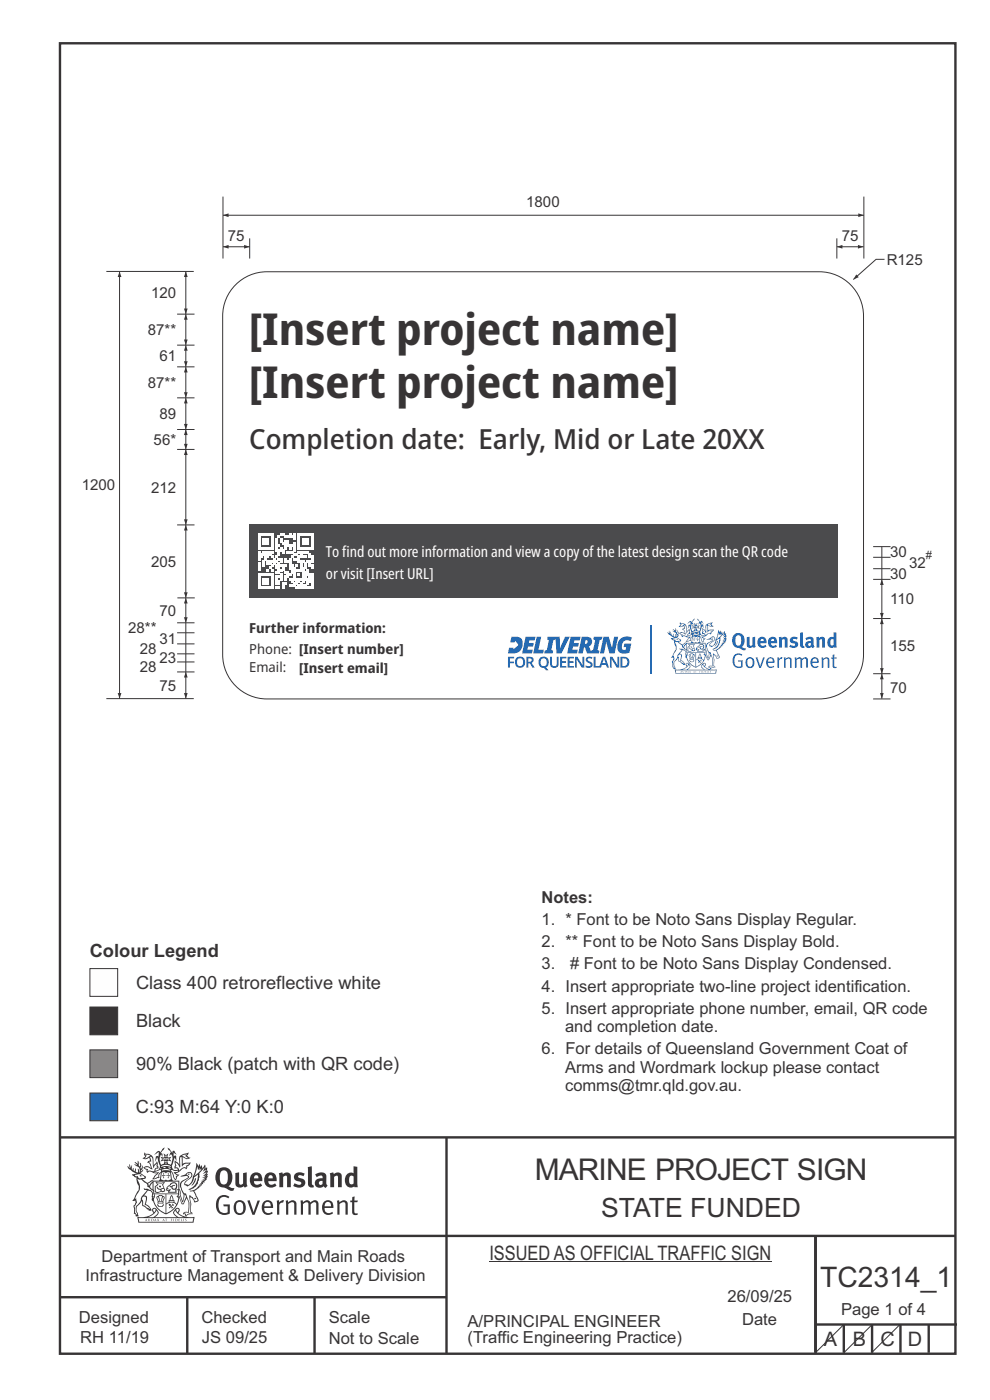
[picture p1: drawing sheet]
<svg xmlns="http://www.w3.org/2000/svg" width="210mm" height="297mm" viewBox="0 0 210 297" stroke-linecap="round" stroke-linejoin="round" font-family="sans-serif">
<defs><g id="words">
<g font-size="9.3" fill="#373435">
<text x="52.8" y="73.2">[Insert project name]</text>
<text x="52.8" y="84.4">[Insert project name]</text>
</g>
<text font-size="6.3" fill="#373435" x="113.5" y="250.3">MARINE PROJECT SIGN</text>
<text font-size="6" fill="#373435" x="174" y="273">TC2314_1</text>
<text font-size="5.9" fill="#373435" x="52.9" y="95.3">Completion date: Early, Mid or Late 20XX</text>
<text font-size="5.6" fill="#373435" x="127.5" y="258.1">STATE FUNDED</text>
<g font-size="4.2" fill="#373435">
<text x="103.8" y="267.2">ISSUED AS OFFICIAL TRAFFIC SIGN</text>
<text x="174.7" y="285.6">A</text>
<text x="180.9" y="285.6">B</text>
<text x="186.8" y="285.6">C</text>
<text x="192.6" y="285.6">D</text>
</g>
<g font-size="3.9" fill="#373435">
<text x="19" y="203">Colour Legend</text>
<text x="28.9" y="209.9">Class 400 retroreflective white</text>
<text x="28.9" y="217.9">Black</text>
<text x="28.9" y="227">90% Black (patch with QR code)</text>
<text x="28.8" y="236.2">C:93 M:64 Y:0 K:0</text>
</g>
<g font-size="3.5" fill="#373435">
<text x="114.9" y="191.6">Notes:</text>
<text x="114.9" y="196.3">1. * Font to be Noto Sans Display Regular.</text>
<text x="114.9" y="201">2. ** Font to be Noto Sans Display Bold.</text>
<text x="114.9" y="205.7">3.</text>
<text x="120.9" y="205.7"># Font to be Noto Sans Display Condensed.</text>
<text x="114.9" y="215.1">5. Insert appropriate phone number, email, QR code</text>
<text x="114.9" y="210.4">4. Insert appropriate two-line project identification.</text>
<text x="119.9" y="219">and completion date.</text>
<text x="114.9" y="223.7">6. For details of Queensland Government Coat of</text>
<text x="119.9" y="227.6">Arms and Wordmark lockup please contact</text>
<text x="119.9" y="231.5">comms@tmr.qld.gov.au.</text>
<text x="21.6" y="267.8">Department of Transport and Main Roads</text>
<text x="18.2" y="271.8">Infrastructure Management &amp; Delivery Division</text>
<text x="16.7" y="280.6">Designed</text>
<text x="42.7" y="280.6">Checked</text>
<text x="69.7" y="280.6">Scale</text>
<text x="99.2" y="281.5">A/PRINCIPAL ENGINEER</text>
<text x="154.3" y="276.2">26/09/25</text>
<text x="157.4" y="281.2">Date</text>
<text x="178.4" y="278.9">Page 1 of 4</text>
<text x="17" y="284.8">RH 11/19</text>
<text x="42.8" y="284.8">JS 09/25</text>
<text x="69.7" y="285.2">Not to Scale</text>
<text x="99.2" y="285">(Traffic Engineering Practice)</text>
</g>
<g font-size="3.2" fill="#373435">
<text x="111.6" y="44">1800</text>
<text x="48.3" y="51">75</text>
<text x="178.6" y="51">75</text>
<text x="188.1" y="56.1">R125</text>
<text x="32.1" y="63.2">120</text>
<text x="31.3" y="71.1">87**</text>
<text x="33.8" y="76.7">61</text>
<text x="31.3" y="82.3">87**</text>
<text x="33.8" y="88.9">89</text>
<text x="32.6" y="94.4">56*</text>
<text x="17.3" y="104">1200</text>
<text x="32.1" y="104.5">212</text>
<text x="188.8" y="118.2">30</text>
<text x="32.1" y="120.2">205</text>
<text x="188.8" y="122.9">30</text>
<text x="192.8" y="120.6">32</text>
<text x="33.8" y="130.6">70</text>
<text x="188.8" y="128.2">110</text>
<text x="27.2" y="134.3">28**</text>
<text x="33.8" y="136.6">31</text>
<text x="29.7" y="142.6">28</text>
<text x="29.7" y="138.8">28</text>
<text x="33.8" y="140.7">23</text>
<text x="188.8" y="138.2">155</text>
<text x="33.8" y="146.5">75</text>
<text x="188.8" y="146.9">70</text>
</g>
<g font-size="3.2" fill="#fefefe">
<text x="69.1" y="118.2">To find out more information and view a copy of the latest design scan the QR code</text>
<text x="69.1" y="122.9">or visit [Insert URL]</text>
</g>
<g font-size="2.9" fill="#373435">
<text x="52.9" y="134.3">Further information:</text>
<text x="52.9" y="138.7">Phone: [Insert number]</text>
<text x="52.9" y="142.6">Email:</text>
<text x="63.5" y="142.7">[Insert email]</text>
</g>
<text font-size="2.4" fill="#373435" x="196.4" y="118.6">#</text>
</g></defs>
<g fill="none" stroke="#373435" stroke-width=".51">
<path d="M12.7 9.2h190v278h-190zM12.7 241.3h190M94.7 241.4v45.8M12.7 275.2h82M12.7 262.2h190.1M39.7 275.2v12M66.7 275.2v12M173 262.1v24.9M173 281h30M179 281v6M185 281v6M191 281v6"/>
<path d="M197 281v6"/>
</g>
<g fill="#373435">
<path d="M47 248.4a2.55 2.55 0 0 0 0 2.7l.3 .2a.81 .81 0 0 0 1-1v-.5a1.04 1.04 0 0 0-1.1-1.5zM46.3 248.1a1.82 1.82 0 0 1 2.1-.2 1.82 1.82 0 0 1 .9 1.8 2.29 2.29 0 0 1-.8 2l.7 .3h.5l-.2 .6a2.87 2.87 0 0 1-2-.7 2.12 2.12 0 0 1-1.7-3.1z" fill-rule="evenodd"/>
<path d="M49.9 248.9l.8-.2v2a.46 .46 0 0 0 .3 .6 .46 .46 0 0 0 .6-.3v-2.1l.7-.2v2.4l.2 .5-.5 .3-.3-.3a1.02 1.02 0 0 1-1.2 .3 1.02 1.02 0 0 1-.6-1.1z" fill-rule="evenodd"/>
<path d="M54 249.5l-.1 .5h.9a.49 .49 0 0 0-.2-.6 .49 .49 0 0 0-.6 .1zM53.4 249.1a1.34 1.34 0 0 1 1.6-.2 1.34 1.34 0 0 1 .6 1.5v.2h-1.7a.77 .77 0 0 0 .5 .8 .77 .77 0 0 0 .9-.4l.3 .5a1.59 1.59 0 0 1-2 .2 1.59 1.59 0 0 1-.5-2.1z" fill-rule="evenodd"/>
<path d="M57 249.5l-.1 .5h1a.49 .49 0 0 0-.2-.6 .49 .49 0 0 0-.7 .1zM56.4 249.1a1.34 1.34 0 0 1 1.6-.2 1.34 1.34 0 0 1 .7 1.5v.2h-1.8a.77 .77 0 0 0 .5 .8 .77 .77 0 0 0 .9-.4l.4 .5a1.59 1.59 0 0 1-2.1 .2 1.59 1.59 0 0 1-.5-2.1z" fill-rule="evenodd"/>
<path d="M59.2 248.9l.7-.2 .1 .4a.95 .95 0 0 1 1-.3 .95 .95 0 0 1 .7 .8v2.3h-.8v-2.3a.46 .46 0 0 0-.8 .1v2.2h-.8z" fill-rule="evenodd"/>
<path d="M62.6 249.1a1.75 1.75 0 0 1 2-.1l-.2 .5-.6-.2a.43 .43 0 0 0-.6 .3l.4 .3a1.04 1.04 0 0 1 1.2 1.1 1.04 1.04 0 0 1-1.4 1l-1.2-.4 .3-.6 1 .4 .4-.4a.88 .88 0 0 0-1-.5l-.4-.2-.1-.4z" fill-rule="evenodd"/>
<path d="M65.3 247.6l.8-.2 .1 3.8 .3 .2 .1 .4a.88 .88 0 0 1-1 0 .88 .88 0 0 1-.3-1z" fill-rule="evenodd"/>
<path d="M67.8 250.6a.43 .43 0 0 0-.1 .7 .43 .43 0 0 0 .7-.1v-.7zM66.8 249.1a1.7 1.7 0 0 1 2.4 .1v1.9l.3 .4-.4 .5-.5-.4a1.03 1.03 0 0 1-1.7-.1 1.03 1.03 0 0 1 .8-1.5h.7v-.4a.8 .8 0 0 0-1.2 .1z" fill-rule="evenodd"/>
<path d="M70 248.9l.7-.2 .1 .4a.95 .95 0 0 1 1-.3 .95 .95 0 0 1 .7 .8v2.3h-.8v-2.3a.46 .46 0 0 0-.8 .1v2.2h-.8z" fill-rule="evenodd"/>
<path d="M74.3 249.5a1.48 1.48 0 0 0 0 1.7h.5l.2-.1v-1.5l-.3-.2zM75 247.4l.8 .1 .1 4.4h-.7l-.1-.2a1.26 1.26 0 0 1-1.4 0 1.26 1.26 0 0 1-.5-1.3 1.29 1.29 0 0 1 .4-1.4 1.29 1.29 0 0 1 1.4-.1z" fill-rule="evenodd"/>
<path d="M46.4 253.9a1.72 1.72 0 0 1 2.3 0l-.3 .3a1.24 1.24 0 0 0-1.4-.2 1.24 1.24 0 0 0-.6 1.4 1.49 1.49 0 0 0 1.2 1.9l.7-.1v-1.3h-.8l-.1-.4h1.3v1.9a1.93 1.93 0 0 1-2.2 0 1.93 1.93 0 0 1-.7-2.2l.2-.8z" fill-rule="evenodd"/>
<path d="M50.4 255.1a1.65 1.65 0 0 0 .2 2.2 .99 .99 0 0 0 1-1.4 .78 .78 0 0 0-.4-.8 .78 .78 0 0 0-.8 0zM50 254.9a1.33 1.33 0 0 1 1.6-.1 1.33 1.33 0 0 1 .5 1.4 1.31 1.31 0 0 1-1.3 1.6 1.31 1.31 0 0 1-1.2-1.6v-.6z" fill-rule="evenodd"/>
<path d="M52.5 254.7l.4-.1 .9 2.6 .8-2.5h.5l-1.1 3h-.5z" fill-rule="evenodd"/>
<path d="M56.3 255.2l-.2 .7h1.3a.7 .7 0 0 0-.3-.8 .7 .7 0 0 0-.8 .1zM55.9 255a1.22 1.22 0 0 1 1.5-.2 1.22 1.22 0 0 1 .5 1.5h-1.8a.93 .93 0 0 0 .5 1 .93 .93 0 0 0 1.1-.2l.2 .3a1.43 1.43 0 0 1-1.8 .1 1.43 1.43 0 0 1-.6-1.7z" fill-rule="evenodd"/>
<path d="M58.7 254.7l.4-.1 .1 .5 .4-.4 .6-.1-.2 .5a.66 .66 0 0 0-.8 .7v1.9h-.4z" fill-rule="evenodd"/>
<path d="M60.6 254.7l.4-.1 .1 .5a.94 .94 0 0 1 1-.5 .94 .94 0 0 1 .8 .8v2.3h-.5l-.1-2.5a.81 .81 0 0 0-1.2 .3v2.2h-.4z" fill-rule="evenodd"/>
<path d="M63.7 254.7l.5-.1 .1 .5 .4-.3a.78 .78 0 0 1 1.1 .3 .9 .9 0 0 1 1-.5 .9 .9 0 0 1 .8 .8v2.3h-.5l-.1-2.5a.67 .67 0 0 0-1.1 .3v2.2h-.5v-2.4l-.4-.3-.7 .4v2.3h-.5z" fill-rule="evenodd"/>
<path d="M69 255.2l-.1 .7h1.3a.7 .7 0 0 0-.3-.8 .7 .7 0 0 0-.9 .1zM68.7 255a1.22 1.22 0 0 1 1.5-.2 1.22 1.22 0 0 1 .5 1.5h-1.8a.93 .93 0 0 0 .4 1 .93 .93 0 0 0 1.2-.2l.1 .3a1.44 1.44 0 0 1-1.7 .1 1.44 1.44 0 0 1-.6-1.7z" fill-rule="evenodd"/>
<path d="M71.4 254.7l.5-.1 .1 .5a.94 .94 0 0 1 1-.5 .94 .94 0 0 1 .8 .8v2.3h-.5l-.1-2.5a.81 .81 0 0 0-1.2 .3v2.2h-.4z" fill-rule="evenodd"/>
<path d="M74.7 253.9l.5-.1v.9h.7l-.1 .3h-.6v2.2l.1 .2h.5l.1 .3a.75 .75 0 0 1-1.2-.6v-2.1h-.4v-.3h.4z" fill-rule="evenodd"/>
<path d="M30.8 244.9l1.1 .3-.9 .5h-.4l.6-.5zM31.8 245.4h.2a2.44 2.44 0 0 1 .4 1.9l.1 .5 .7-1-.1 .6 .3 .3a.57 .57 0 0 0-.6 .7l-1-.1-.5 .2 .2-.5-.8-.3 .7-.1 .9 .5 .1-.1-.6-1.3-.2-.2h.5zM30.7 244.4l-.1 .5 .2 .4-.6 .4a1.04 1.04 0 0 0 1.4-.1l.2 .6-.3 .1-.2 .4a.94 .94 0 0 1 .8 1.1l-.2-.1a1.16 1.16 0 0 0-1.5-.1l.3 .4 .4 .2 .1 .5 .2 .1 .1-.2a.94 .94 0 0 1 1.1 .2l.8 .1-1.2 1.2a1.13 1.13 0 0 0 1.2-.2l.4-.1-.1-.4 .5-.8a.83 .83 0 0 0-.6 1.1l-.3-.1-.7 .4 1.1-1.4-.5 .1-.5-.1 1.3-.5-.1-.1-.9 .4v-.3l.2-.2 .3 .1 .1-.3-.2-.4v-.6l-.1-.4-.7 1v-.7a1.42 1.42 0 0 0-1.6-1.8z" fill-rule="evenodd"/>
<path d="M38.5 245.2l.5-.2 .7-.1-.6 .3 .8 .5h-.3zM38.3 245.5l.2-.1 .1 2a1.69 1.69 0 0 1 1.6-.6l-.8 .5 .1 .5a1.1 1.1 0 0 0-1.5 .6l-.1-.5-.2-.2h-.5l.3-.4-.3-.7a1.42 1.42 0 0 1 .8 1.1l.2-.1zM37.1 246.2l.1 1-.2 .3 .1 .4h.5l.1 .2a.96 .96 0 0 1-1.1-.1l-.1 .1a1.06 1.06 0 0 0 1.3 .2v.1a.72 .72 0 0 1-1 .2l.3 .5 .6 .2-.4 .2-.1 .6-.2-.3-.4-1.1-.4-.4 .4 .9a1.54 1.54 0 0 0 .7 1.2l.2-.3a.58 .58 0 0 1 .4-.8l.2-.1h-.3l-.5-.3 .9-.5a.93 .93 0 0 1 1.2-.5v.2l.2-.2 .1-.5a.99 .99 0 0 0 .7-.8l-1.3 .1-.3 .2-.1-1.4 .9 .4 .9-.3h-.4l-.5-.4 .4-.7-.6 .2a1.46 1.46 0 0 0-1.4 2.1v.4l-.2-.4z" fill-rule="evenodd"/>
<path d="M35.6 248.9l.2 .1-.1 .3 .4 .1h-.4v.6l-.1-.6h-.3l.3-.1z" fill-rule="evenodd"/>
<path d="M34.6 248.9l.2 .1v.3l.3 .1h-.3l-.1 .6v-.6h-.4l.4-.1z" fill-rule="evenodd"/>
<path d="M34.3 248.8a.57 .57 0 0 1 .9 .2 .57 .57 0 0 1 .9-.2l.2 1.4h-.2a.57 .57 0 0 1-.9 0 .69 .69 0 0 1-1.1 0zM34.2 248.1l-.3 2.1-.2 .4h3l-.2-.4-.3-2.1h-.2v.2l-.8-.1-.8 .1v-.2z" fill-rule="evenodd"/>
<path d="M34.2 252.4a.3 .3 0 0 0 .6 0 .3 .3 0 0 0-.6 0zM33.3 250.9l.3 .3-.3 .4a.79 .79 0 0 0 0 1.3l.8-.2-.1-.3a.55 .55 0 0 1-.7-.6l.1-.1 .2 .3 .3 .2 .8-.2-.4-.7 .4-.4-.7 .2zM33 250.7l1.1 .2 .9-.2-.4 .6 .4 1.2a.56 .56 0 0 1-.8 .3l-.2 .1a.73 .73 0 0 1-.9 .1 .73 .73 0 0 1-.3-1v-.4l.6-.4z" fill-rule="evenodd"/>
<path d="M35.6 251.8l.7-.4a.58 .58 0 0 1 1-.1 .58 .58 0 0 1-.4 .9l-.3-.3a.43 .43 0 0 1 .6-.4 .57 .57 0 0 0-.8 .2l-.2-.1-.3 .1 .4 .2a.55 .55 0 0 0 .9 .4v.5h-1.3l.3-.4-.1-.1-.6 .1 .2-.3-.2-.1zM35.4 251.8l-.1 .2a.39 .39 0 0 0 .2 .6h.3l-.2 .4h1.9l-.1-.8a.86 .86 0 0 0-.1-1.3 .86 .86 0 0 0-1.3 .4z" fill-rule="evenodd"/>
<path d="M36 254.8h.8v.2h-.8zM36.4 253.8l.2 .8h-.4zM36.4 253.5l-.3 .5-.1 .6h-.2v.4l-.7 .4 .2 .1a1.48 1.48 0 0 1 2.1 .2l.2-.1-.6-.5v-.5h-.2l-.1-.6z" fill-rule="evenodd"/>
<path d="M35.8 255.4l.4 .1 .1 .3 .3-.2-.2-.2a.38 .38 0 0 1 .5 .5l-.2-.2-.3 .2 .3 .2-.3 .3-.1-.4-.4 .4-.1-.2 .4-.3-.1-.1-.2 .1z" fill-rule="evenodd"/>
<path d="M34.5 254h.2v.2l-.2 .6h-.2zM33.6 255.3h.9v.2a.55 .55 0 0 1-.8 .4v-.2l-.2-.1zM33.4 254h.2l.2 .8h-.2zM33.6 255l.8-.1 .1 .2h-.8zM33.8 253.7h.5l-.2 1.1h-.1zM33.3 253.8l-.1 .3 .3 1.1a.48 .48 0 0 0-.1 .6 .48 .48 0 0 0 .5 .2h.5a.49 .49 0 0 0 .2-.8l.3-1.1-.1-.3a1.42 1.42 0 0 0-1.5 0z" fill-rule="evenodd"/>
<path d="M33.7 251.5l.4 .1 .1 .3h-.3z" fill-rule="evenodd"/>
<path d="M41.3 250.1l.3-.2-.2 .8-.6 .8h-.2l.5-.7z" fill-rule="evenodd"/>
<path d="M39.7 249l.3-.2 .5 .2a.88 .88 0 0 1-.6 1.1 1.22 1.22 0 0 0-.8 1.3l.5 .2a.72 .72 0 0 0 .9-.4l.5-.8 .2-.6 .8-.6v.2a2.85 2.85 0 0 1-2 2.9l.1 .1a2.13 2.13 0 0 0 1.9-1.5v-.3a2.01 2.01 0 0 0 .3-1.7l1.1-1.3-.4 1 .7-.5-.7 1 .8-.4-.8 .8 .7-.2-.9 .6 .8-.1-.8 .4h.7l-.8 .3 .3 .2h-.4l.2 .3h-.4l.2 .3h-.4l.1 .2h-.1a2.16 2.16 0 0 1-2 1.1l.1 .2 .4-.1a.76 .76 0 0 1 .7 .8l.5 1.2-.6 .2a1.45 1.45 0 0 0-1.1-1.3l.2 1.8-.1 1.8 .4 .3a1.07 1.07 0 0 0-1.2 .4v-.3l-.5-.2a.87 .87 0 0 1 1.1-.1v-.7a4.4 4.4 0 0 0-.6-3.1l-.1-.3h-.2a2.16 2.16 0 0 1-.7-2.2l.3-.4 1.2-.7a.55 .55 0 0 0-.4-.8zM37.8 252.4a.76 .76 0 0 1 .3 1.1l.6 1.6 .4-1.7 .2 .1a.61 .61 0 0 1-.1 .9l-.3 .8-.2 .1-.7-1.6-.3 .1a1.18 1.18 0 0 0 .1-1.4zM41.8 247.5l.2 .7 .3-.5v.6l.4-.5a1.9 1.9 0 0 1-1.2 1.4l-.3 .3zM38.2 249.6l1.4-.2 .2 .2v.3l-.5 .2a1.26 1.26 0 0 0-.9 1.9l.2 .7a1.84 1.84 0 0 1 .1 2.1l-.4-1.4a.96 .96 0 0 0-.4-1.2l-.4 .2a.78 .78 0 0 1 0 1.3l.1 .3h.4l.4 1.1a.38 .38 0 0 0 .2 .4 .38 .38 0 0 0 .4-.1l.6-1.2a2.94 2.94 0 0 1 .4 2.5l-.1 .4h-.8l-.3 .4v.2l.4-.1 .1 .4 .2 .1a1.02 1.02 0 0 1 1.3-.5v-.4l-.3-.1 .1-1.8-.3-1.3h.1a1.14 1.14 0 0 1 .8 1 .63 .63 0 0 0 .8-.2 .63 .63 0 0 0-.2-.9l-.6-1.2 .9-.6 .2-.4h.3l-.1-.2h.4l-.1-.3h.3l-.1-.3 .5-.1-.2-.2 .6-.4v-.2h-.2l.4-.5h-.3l.3-.5-.4 .1 .4-.5v-.3l-.3 .2 .2-.7-.1-.2-.4 .3v-.8l-.6 .8-.2-.8-.2 .5-.3-.7-.1 .6-.5-.8-.1 1.4-.6 1.8a1.81 1.81 0 0 1-1 1.5l-.6-.2a1.75 1.75 0 0 1 1.1-1.2 .75 .75 0 0 0 .1-1.3 .75 .75 0 0 0-1.2 .4z" fill-rule="evenodd"/>
<path d="M41.2 254.1h.3l.2 .2-.4 .1z" fill-rule="evenodd"/>
<path d="M29.4 258.4h11.6l-.1 .8h-11.4zM31.3 258.2l.5-.1a2.48 2.48 0 0 0 1.4-1.3l.3 .5-.5 .6-.5 .3zM32.5 256.6l.3-.2 .2 .1-.3 .7zM37.2 256.8a2.65 2.65 0 0 0 1.8 1.4h-1.1l-.5-.3-.5-.6zM37.4 256.5l.2-.1 .3 .2-.3 .6zM29.2 258.2l.1 1.2h11.8l.2-1.1-.2-.1a4.1 4.1 0 0 1-3.3-.9l.3-.4-.1-.6a1.06 1.06 0 0 0-1.3 1l.2 .4 .6 .5h-4.7l.3-.1a.84 .84 0 0 0 .6-.8 .84 .84 0 0 0-.5-.8l-.3-.2h-.5l-.1 .6 .3 .4a4.2 4.2 0 0 1-3.4 .9z" fill-rule="evenodd"/>
<path d="M31 258.7l.1 .2h-.2zM31 258.5l-.3 .6 .4-.2 .2 .2z" fill-rule="evenodd"/>
<path d="M31.3 258.6h.3v.4a.25 .25 0 0 0 .2-.1 .25 .25 0 0 0-.1-.3h.1a.29 .29 0 0 1 0 .4 .29 .29 0 0 1-.4 0 .29 .29 0 0 1 0-.4z" fill-rule="evenodd"/>
<path d="M32.2 258.6a.22 .22 0 0 1 .3 .2 .22 .22 0 0 1-.3 .2zM32 258.6l.1 .4a.33 .33 0 0 0 .4 0 .33 .33 0 0 0 0-.4 .33 .33 0 0 0-.5 0z" fill-rule="evenodd"/>
<path d="M32.9 258.7l.1 .2h-.2zM32.9 258.5l-.2 .6 .3-.2 .2 .2z" fill-rule="evenodd"/>
<path d="M33.3 258.6h.2l.1 .1 .2-.1-.2 .2 .2 .3-.3-.3-.1 .3h-.1l.2-.3z" fill-rule="evenodd"/>
<path d="M34.7 258.7l.1 .2h-.2zM34.7 258.5l-.3 .6 .4-.2 .2 .2z" fill-rule="evenodd"/>
<path d="M35 258.5h.5l-.2 .1v.5h-.2l.1-.5z" fill-rule="evenodd"/>
<path d="M36.2 258.6l.3-.1-.1 .1v.2h.1h-.1v.3h-.2z" fill-rule="evenodd"/>
<path d="M36.7 258.6h.2v.5h-.2z" fill-rule="evenodd"/>
<path d="M37.3 258.6a.22 .22 0 0 1 .3 .2 .22 .22 0 0 1-.3 .2zM37.1 258.6v.4a.33 .33 0 0 0 .5 0 .33 .33 0 0 0 0-.4 .33 .33 0 0 0-.5 0z" fill-rule="evenodd"/>
<path d="M37.8 258.6l.4-.1-.2 .1v.2h.1h-.1v.2l.2 .1h-.4z" fill-rule="evenodd"/>
<path d="M38.4 258.6h.2l-.1 .4 .2 .1h-.3z" fill-rule="evenodd"/>
<path d="M38.9 258.6h.2v.5h-.2z" fill-rule="evenodd"/>
<path d="M39.3 258.6h.2h-.1l.2 .3-.2 .2-.1-.1v-.1l.2 .1z" fill-rule="evenodd"/>
<path d="M34.2 247.4a1.51 1.51 0 0 1 2 .2 2.67 2.67 0 0 0-2.1 0zM35.7 247.6l.4 .1 .1 .3-.4-.1zM34.6 247.6h.5l.1 .2h-.4zM34 247.8l.3 .2h-.3zM34.9 246.9l.3-.2 .3 .2zM34.9 245.6l.2 .1v.3h-.2zM35 245.1l.2 .2 .2-.2-.1 .3h-.2zM35.1 246.3h.2l.1 .4-.2-.2-.2 .2zM35.3 245.7l.2-.1v.4h-.2zM34.4 245.7h.3l.1 .3-.4 .1 .2-.2zM35.7 245.7h.3l-.2 .2 .2 .2-.4-.1zM32.7 244.9l1-.5-.1 1-.2-.2-.3 .2-.3 1.1 .5-1 .3 .9a1.84 1.84 0 0 1 .2 1.7l.4 .1a2.48 2.48 0 0 1 2.2 0l.2-.2-.2-.7 .7-1.8 .4 .7-.2-1-.2-.1-.2 .3v-.9l.6 .4-.6-.8-.3 .1-.1 .4-.5-.9-.5-.3 .2 .5 .6 .5-.5 .8 .4-.4a2.06 2.06 0 0 1 0 2.3l-.5-.2-.2-.6 .1-.1 .8 .2-.4-.5 .4-.5-.7 .2-.2-.2 .2-.7-.5 .4-.5-.4 .2 .7-.2 .2-.7-.2 .4 .5-.4 .5 .8-.2 .1 .1-.2 .6-.5 .2a2.02 2.02 0 0 1 0-2.2l.3 .5-.1-.7-.3-.1 .8-1.2-.4 .3-.5 .8-.2-.3a.8 .8 0 0 0-.8 .5z" fill-rule="evenodd"/>
<path d="M29.2 250.1l.3 .1a.61 .61 0 0 1 .8 .4l.3 .2a.8 .8 0 0 1 .6 1l.4 .1 .5 .5a1 1 0 0 1 .5 1.1l-.1 .7v-.5h-.1a.96 .96 0 0 0-.8-1.3l-.2-.2h-.7l-.1-.1-.1 .1 .1 .3h.6l-1.2 1.3-.2 1-.4 .6a1.33 1.33 0 0 0-.5 1.8l.2 .5a1.26 1.26 0 0 1-.5-1.5l-.1-.3a1.56 1.56 0 0 0 .4-1.7l-.3 .2 .2-.5a3.2 3.2 0 0 0 .7-3zM30.4 253.9h.4a2.06 2.06 0 0 1-.1 1.6l.7 .5 .4 .4-.6-.1-.8-.6-.1-.9a.51 .51 0 0 1 .1-.9zM28.6 249.3a1.52 1.52 0 0 1 2.1 .5l-1.1 .2-.2-.1-.1-.4h-.5zM27.5 247v.8l-.3-.4h-.1a3.1 3.1 0 0 0 1.9 1.6l-1 .1 .5 .6 .5 .1 .1 1.1a1.84 1.84 0 0 1-.3 2.5l-.4 .9-.3 .4 .2 .1 .4-.1 .1 .4-.2 .5-.3 .2 .1 1.7h.2l.3 .5 .1 .1 .4-.1-.1-.5a1.3 1.3 0 0 1-.1-1.7l.9-1 .1 1.1 .6 .2 .5 .5 .1-.1 .2 .3h.5a1.85 1.85 0 0 0-1.2-1.4l.1-.3a1.39 1.39 0 0 0 0-1.4l-.5-.1 .5-.5a.66 .66 0 0 1 .9-.4 .66 .66 0 0 1 .3 .9l-.1 .4 .2-.1v.2l-.1 .3 .2 .5 .1-.3a2.24 2.24 0 0 0 .1-2.2 .73 .73 0 0 1-.7-.7 .73 .73 0 0 1 .6-.7v-.2a.94 .94 0 0 0-.9 .8 .48 .48 0 0 1-.1-.6 .48 .48 0 0 1 .5-.2l.5-.3a.51 .51 0 0 0-.8 .2l-.5 .2-1-.8h.6l.2-.5-1.2-.7 .5-.5v-.3l-.5 .4 .1-.2a.69 .69 0 0 0 .2-1v.4l-.2 .3v-1.1l-.3-.2 .1 .6-.1 .2-.4-1.3v.7l-.6-.4 .5 .7-.6-.2 .3 .3a1 1 0 0 1 .7 1.4l-.2-.8v.9l-.5-.2v-.8l-.2 .7-.2-.1-.1-.6-.2 .4-.2-.2 .1-.7-.2 .5z" fill-rule="evenodd"/>
<path d="M29.6 249.4l.2-.1 .3 .2z" fill-rule="evenodd"/>
<path d="M32.4 250.5h5.6v2l-.2-.1v-1.7h-5.2v2.5h5.2v-.8l.1 .2-.1 1.1v-.3h-2.5v4a4.1 4.1 0 0 0 2.6-3.6l.1-.1a4 4 0 0 1-2.8 3.9 4.2 4.2 0 0 1-2.8-4.7l.1 1.2 .1-.1a3.8 3.8 0 0 0 2.5 3.4v-4h-2.5l-.2-.9z" fill-rule="evenodd"/>
<circle cx="40" cy="249.1" r=".17"/>
</g>
<path d="M19.1 213.6h5.9v5.9h-5.9z" fill-rule="evenodd" fill="#373435" stroke="#373435" stroke-width=".21"/>
<path d="M19.1 205.5h5.9v5.9h-5.9z" fill-rule="evenodd" fill="#fefefe" stroke="#373435" stroke-width=".21"/>
<path d="M19.1 222.7h5.9v5.9h-5.9z" fill="#848688" stroke="#373435" stroke-width=".21"/>
<path d="M179 281l-6 6M185 281l-6 6" fill="none" stroke="#373435" stroke-width=".21"/>
<path d="M19.1 231.9h5.9v5.9h-5.9z" fill="#256ab2" stroke="#373435" stroke-width=".21"/>
<path d="M50.4 60a9.3 9.3 0 0 1 6.2-2.3h117.2a9.4 9.4 0 0 1 9.4 9.3v71.9a9.4 9.4 0 0 1-9.4 9.4h-117.2a9.4 9.4 0 0 1-9.4-9.4v-71.9a9.4 9.4 0 0 1 3.2-7zM190.9 281l-6 6" fill="none" stroke="#373435" stroke-width=".21"/>
<path d="M52.8 111.3h124.8v15.5h-124.8z" fill="#4b4b4d"/>
<g fill="#fefefe">
<path d="M54.7 113.2h.5v2.8h-.5z"/>
<path d="M54.7 116h.5v.5h-.5z"/>
<path d="M54.7 117h.5v1.4h-.5z"/>
<path d="M54.7 118.4h.5v.4h-.5z"/>
<path d="M54.7 119.3h.5v1.9h-.5z"/>
<path d="M54.7 121.7h.5v.9h-.5z"/>
<path d="M54.7 122.6h.5v1.4h-.5z"/>
<path d="M54.7 124h.5v1h-.5z"/>
<path d="M55.2 113.2h.5v.5h-.5z"/>
<path d="M55.2 116h.5v.5h-.5z"/>
<path d="M55.2 117.4h.5v1h-.5z"/>
<path d="M55.2 121.7h.5v.4h-.5z"/>
<path d="M55.2 124.5h.5v.5h-.5z"/>
<path d="M55.7 113.2h.4v.5h-.4z"/>
<path d="M55.7 114.2h.4v1.4h-.4z"/>
<path d="M55.7 116h.4v.5h-.4z"/>
<path d="M55.7 117h.4v.9h-.4z"/>
<path d="M55.7 118.8h.4v1.5h-.4z"/>
<path d="M55.7 121.7h.4v.4h-.4z"/>
<path d="M55.7 122.6h.4v1.4h-.4z"/>
<path d="M55.7 124.5h.4v.5h-.4z"/>
<path d="M56.1 113.2h.5v.5h-.5z"/>
<path d="M56.1 114.2h.5v1.4h-.5z"/>
<path d="M56.1 116h.5v.5h-.5z"/>
<path d="M56.1 117h.5v1.4h-.5z"/>
<path d="M56.1 118.4h.5v.4h-.5z"/>
<path d="M56.1 121.7h.5v.4h-.5z"/>
<path d="M56.1 122.6h.5v1.4h-.5z"/>
<path d="M56.1 124.5h.5v.5h-.5z"/>
<path d="M56.6 113.2h.5v.5h-.5z"/>
<path d="M56.6 114.2h.5v1.4h-.5z"/>
<path d="M56.6 116h.5v.5h-.5z"/>
<path d="M56.6 117h.5v1.4h-.5z"/>
<path d="M56.6 118.8h.5v1h-.5z"/>
<path d="M56.6 120.7h.5v.5h-.5z"/>
<path d="M56.6 121.7h.5v.4h-.5z"/>
<path d="M56.6 122.6h.5v1.4h-.5z"/>
<path d="M56.6 124.5h.5v.5h-.5z"/>
<path d="M57.1 113.2h.4v.5h-.4z"/>
<path d="M57.1 116h.4v.5h-.4z"/>
<path d="M57.1 117h.4v.9h-.4z"/>
<path d="M57.1 118.8h.4v1h-.4z"/>
<path d="M57.1 120.3h.4v.4h-.4z"/>
<path d="M57.1 121.7h.4v.4h-.4z"/>
<path d="M57.1 124.5h.4v.5h-.4z"/>
<path d="M57.5 113.2h.5v2.8h-.5z"/>
<path d="M57.5 116h.5v.5h-.5z"/>
<path d="M57.5 117h.5v.4h-.5z"/>
<path d="M57.5 117.9h.5v.5h-.5z"/>
<path d="M57.5 118.8h.5v.5h-.5z"/>
<path d="M57.5 119.8h.5v.5h-.5z"/>
<path d="M57.5 120.7h.5v.5h-.5z"/>
<path d="M57.5 121.7h.5v.9h-.5z"/>
<path d="M57.5 122.6h.5v1.4h-.5z"/>
<path d="M57.5 124h.5v1h-.5z"/>
<path d="M58 118.4h.5v1.4h-.5z"/>
<path d="M58.5 114.2h.4v1.8h-.4z"/>
<path d="M58.5 116h.4v1h-.4z"/>
<path d="M58.5 117.9h.4v.5h-.4z"/>
<path d="M58.5 118.8h.4v.5h-.4z"/>
<path d="M58.5 119.8h.4v.9h-.4z"/>
<path d="M58.5 121.2h.4v.5h-.4z"/>
<path d="M58.5 122.1h.4v.5h-.4z"/>
<path d="M58.5 122.6h.4v1.4h-.4z"/>
<path d="M58.5 124.5h.4v.5h-.4z"/>
<path d="M58.9 113.7h.5v.5h-.5z"/>
<path d="M58.9 115.6h.5v.4h-.5z"/>
<path d="M58.9 116.5h.5v1.4h-.5z"/>
<path d="M58.9 118.4h.5v.4h-.5z"/>
<path d="M58.9 119.3h.5v1.9h-.5z"/>
<path d="M58.9 121.2h.5v.5h-.5z"/>
<path d="M58.9 122.1h.5v.5h-.5z"/>
<path d="M58.9 123.1h.5v.9h-.5z"/>
<path d="M58.9 124.5h.5v.5h-.5z"/>
<path d="M59.4 113.2h.5v.5h-.5z"/>
<path d="M59.4 114.2h.5v.9h-.5z"/>
<path d="M59.4 116h.5v1h-.5z"/>
<path d="M59.4 118.4h.5v.9h-.5z"/>
<path d="M59.4 119.8h.5v.5h-.5z"/>
<path d="M59.4 120.7h.5v.5h-.5z"/>
<path d="M59.4 121.7h.5v.9h-.5z"/>
<path d="M59.4 122.6h.5v.5h-.5z"/>
<path d="M59.9 113.2h.4v.5h-.4z"/>
<path d="M59.9 115.1h.4v.5h-.4z"/>
<path d="M59.9 116.5h.4v.9h-.4z"/>
<path d="M59.9 119.8h.4v1.4h-.4z"/>
<path d="M59.9 123.5h.4v.5h-.4z"/>
<path d="M59.9 124h.4v1h-.4z"/>
<path d="M60.3 113.7h.5v.5h-.5z"/>
<path d="M60.3 114.6h.5v1.4h-.5z"/>
<path d="M60.3 116h.5v.5h-.5z"/>
<path d="M60.3 118.4h.5v.9h-.5z"/>
<path d="M60.3 119.8h.5v.5h-.5z"/>
<path d="M60.3 121.2h.5v.5h-.5z"/>
<path d="M60.3 122.1h.5v.5h-.5z"/>
<path d="M60.3 122.6h.5v.5h-.5z"/>
<path d="M60.3 123.5h.5v.5h-.5z"/>
<path d="M60.8 113.7h.5v.5h-.5z"/>
<path d="M60.8 114.6h.5v1.4h-.5z"/>
<path d="M60.8 117h.5v.4h-.5z"/>
<path d="M60.8 118.8h.5v.5h-.5z"/>
<path d="M60.8 121.2h.5v1.4h-.5z"/>
<path d="M61.3 113.2h.5v1h-.5z"/>
<path d="M61.3 115.6h.5v.4h-.5z"/>
<path d="M61.3 116h.5v.5h-.5z"/>
<path d="M61.3 117h.5v.4h-.5z"/>
<path d="M61.3 118.4h.5v2.3h-.5z"/>
<path d="M61.3 121.7h.5v.4h-.5z"/>
<path d="M61.3 122.6h.5v.5h-.5z"/>
<path d="M61.3 124h.5v.5h-.5z"/>
<path d="M61.8 113.7h.4v.5h-.4z"/>
<path d="M61.8 115.6h.4v.4h-.4z"/>
<path d="M61.8 117h.4v.4h-.4z"/>
<path d="M61.8 117.9h.4v.5h-.4z"/>
<path d="M61.8 119.8h.4v1.4h-.4z"/>
<path d="M61.8 121.2h.4v.5h-.4z"/>
<path d="M61.8 122.6h.4v.9h-.4z"/>
<path d="M61.8 124h.4v.5h-.4z"/>
<path d="M62.2 113.2h.5v1.4h-.5z"/>
<path d="M62.2 115.1h.5v.9h-.5z"/>
<path d="M62.2 116h.5v1h-.5z"/>
<path d="M62.2 117.4h.5v.5h-.5z"/>
<path d="M62.2 118.4h.5v.4h-.5z"/>
<path d="M62.2 120.3h.5v.9h-.5z"/>
<path d="M62.2 121.2h.5v1.4h-.5z"/>
<path d="M62.2 122.6h.5v.5h-.5z"/>
<path d="M62.2 123.5h.5v.5h-.5z"/>
<path d="M62.2 124h.5v.5h-.5z"/>
<path d="M62.7 117.4h.5v.5h-.5z"/>
<path d="M62.7 118.4h.5v.4h-.5z"/>
<path d="M62.7 119.8h.5v.5h-.5z"/>
<path d="M62.7 120.7h.5v.5h-.5z"/>
<path d="M62.7 122.6h.5v1.4h-.5z"/>
<path d="M62.7 124.5h.5v.5h-.5z"/>
<path d="M63.2 113.2h.4v2.8h-.4z"/>
<path d="M63.2 116h.4v.5h-.4z"/>
<path d="M63.2 117h.4v.4h-.4z"/>
<path d="M63.2 117.9h.4v.5h-.4z"/>
<path d="M63.2 118.4h.4v.9h-.4z"/>
<path d="M63.2 120.7h.4v.5h-.4z"/>
<path d="M63.2 121.7h.4v.4h-.4z"/>
<path d="M63.2 122.6h.4v.9h-.4z"/>
<path d="M63.2 124h.4v1h-.4z"/>
<path d="M63.6 113.2h.5v.5h-.5z"/>
<path d="M63.6 116h.5v.5h-.5z"/>
<path d="M63.6 117h.5v1.4h-.5z"/>
<path d="M63.6 118.8h.5v2.4h-.5z"/>
<path d="M63.6 122.6h.5v.5h-.5z"/>
<path d="M63.6 123.5h.5v.5h-.5z"/>
<path d="M63.6 124h.5v1h-.5z"/>
<path d="M64.1 113.2h.5v.5h-.5z"/>
<path d="M64.1 114.2h.5v1.4h-.5z"/>
<path d="M64.1 116h.5v.5h-.5z"/>
<path d="M64.1 117h.5v.4h-.5z"/>
<path d="M64.1 117.9h.5v.5h-.5z"/>
<path d="M64.1 118.8h.5v.5h-.5z"/>
<path d="M64.1 120.3h.5v.9h-.5z"/>
<path d="M64.1 121.2h.5v1.4h-.5z"/>
<path d="M64.1 122.6h.5v.9h-.5z"/>
<path d="M64.1 124h.5v1h-.5z"/>
<path d="M64.6 113.2h.4v.5h-.4z"/>
<path d="M64.6 114.2h.4v1.4h-.4z"/>
<path d="M64.6 116h.4v.5h-.4z"/>
<path d="M64.6 117h.4v.4h-.4z"/>
<path d="M64.6 117.9h.4v.5h-.4z"/>
<path d="M64.6 119.3h.4v1.4h-.4z"/>
<path d="M64.6 121.2h.4v1.4h-.4z"/>
<path d="M64.6 122.6h.4v.5h-.4z"/>
<path d="M64.6 124h.4v1h-.4z"/>
<path d="M65 113.2h.5v.5h-.5z"/>
<path d="M65 114.2h.5v1.4h-.5z"/>
<path d="M65 116h.5v.5h-.5z"/>
<path d="M65 117h.5v.4h-.5z"/>
<path d="M65 118.8h.5v.5h-.5z"/>
<path d="M65 120.7h.5v.5h-.5z"/>
<path d="M65 121.2h.5v.9h-.5z"/>
<path d="M65 122.6h.5v1.4h-.5z"/>
<path d="M65 124.5h.5v.5h-.5z"/>
<path d="M65.5 113.2h.5v.5h-.5z"/>
<path d="M65.5 116h.5v.5h-.5z"/>
<path d="M65.5 117.4h.5v1h-.5z"/>
<path d="M65.5 118.8h.5v1.5h-.5z"/>
<path d="M65.5 121.7h.5v.9h-.5z"/>
<path d="M65.5 122.6h.5v.9h-.5z"/>
<path d="M65.5 124.5h.5v.5h-.5z"/>
<path d="M66 113.2h.5v2.8h-.5z"/>
<path d="M66 116h.5v.5h-.5z"/>
<path d="M66 117.9h.5v.5h-.5z"/>
<path d="M66 118.4h.5v.9h-.5z"/>
<path d="M66 119.8h.5v.9h-.5z"/>
<path d="M66 121.7h.5v.9h-.5z"/>
<path d="M66 122.6h.5v1.4h-.5z"/>
<path d="M66 124h.5v1h-.5z"/>
</g>
<g fill="#256ab2">
<path d="M158.4 135.2l.6-.1v1.7l.2 .2 .4-.2v-1.6l.6-.1v1.7l.1 .4-.4 .3-.2-.3a.76 .76 0 0 1-.9 .2 .76 .76 0 0 1-.4-.8z"/>
<path d="M165.2 135.2l.5-.1 .1 .3a.7 .7 0 0 1 .8-.3 .7 .7 0 0 1 .5 .6v1.7h-.6v-1.7l-.2-.1-.4 .2v1.6h-.6z"/>
<path d="M167.8 135.3l.6-.2 .8 .2-.2 .4-.7-.2-.1 .4a.88 .88 0 0 1 1 1.1 1.33 1.33 0 0 1-1.8 .2l.2-.4 .9 .2 .2-.2-.2-.3a.78 .78 0 0 1-.8-.3 .78 .78 0 0 1 .1-.9z"/>
<path d="M169.7 134.3l.6-.2v2.8l.3 .1 .1 .4a.64 .64 0 0 1-.8-.1 .64 .64 0 0 1-.2-.7z"/>
<path d="M173.1 135.2l.6-.1v.3a.7 .7 0 0 1 .8-.3 .7 .7 0 0 1 .5 .6v1.7h-.6v-1.7l-.2-.1-.4 .2v1.6h-.6z"/>
<path d="M155.9 138.9l.4-.3h.7l.5 .3-.2 .2a.96 .96 0 0 0-1.2 0 .96 .96 0 0 0-.3 1.1 .98 .98 0 0 0 .3 1 .98 .98 0 0 0 1.1 .1v-.9h-.6l-.1-.3h1v1.4a1.43 1.43 0 0 1-1.7-.1 1.43 1.43 0 0 1-.4-1.6z"/>
<path d="M160.3 139.5l.3-.1 .7 1.9 .6-1.8h.3l-.8 2.2h-.3z"/>
<path d="M164.8 139.5l.4-.1v.4l.4-.3 .4-.1-.2 .4h-.2l-.3 .3v1.6h-.4z"/>
<path d="M166.2 139.5l.4-.1v.4a.68 .68 0 0 1 .8-.4 .68 .68 0 0 1 .5 .6v1.7h-.3v-1.8l-.3-.2-.6 .3v1.7h-.4z"/>
<path d="M168.5 139.5l.4-.1 .1 .3 .1-.1a.6 .6 0 0 1 1 .2l.2-.2a.6 .6 0 0 1 .7-.2 .6 .6 0 0 1 .4 .6v1.7h-.4v-1.7l-.3-.3-.6 .4v1.6h-.3v-1.8l-.3-.2-.5 .3v1.7h-.4z"/>
<path d="M174.2 139.5l.4-.1v.4a.68 .68 0 0 1 .8-.4 .68 .68 0 0 1 .5 .6v1.7h-.3v-1.8l-.3-.2-.7 .3v1.7h-.3z"/>
<path d="M176.6 138.9l.4-.1v.7h.5l-.1 .2h-.5l.1 1.6 .4 .1 .1 .3h-.2h-.5l-.2-.3v-1.7h-.3v-.2h.3z"/>
<path d="M147.9 135.2l.1 .1v.2l.2 .1h-.2l-.1 .4v-.4h-.2l.2-.1z"/>
<path d="M147.2 135.2l.1 .1v.2l.2 .1h-.2l-.1 .4v-.4h-.2l.2-.1z"/>
<path d="M144.8 142.3h.1l.1 .4 .1-.4a.21 .21 0 0 1 0 .3 .21 .21 0 0 1-.3 0 .21 .21 0 0 1 0-.3z"/>
<path d="M146.2 142.3l.2 .2 .1-.2-.1 .2 .2 .2-.2-.2-.2 .2 .1-.2z"/>
<path d="M147.5 142.3h.3h-.2l.1 .4h-.2l.1-.4z"/>
<path d="M148.3 142.3h.3h-.2l.1 .4h-.2z"/>
<path d="M148.7 142.3h.2v.4h-.2z"/>
<path d="M149.5 142.3h.3h-.2l.2 .4h-.3z"/>
<path d="M149.9 142.3h.2l-.1 .3 .2 .1h-.3z"/>
<path d="M150.3 142.3h.1v.4h-.1z"/>
<path d="M150.6 142.3h.2l-.2 .1 .1 .3h-.1l.1-.1z"/>
<path d="M152.1 136.1l.2-.2-.2 .8-.4 .4h-.2z"/>
<path d="M151.1 135.3h.2l-.1 .2z"/>
<path d="M152 139.1l.2-.1 .1 .2h-.3z"/>
<path d="M143.4 135.6l.2-.1 .2 .2z"/>
<path d="M148 140l.4 .1v.2l.2-.2-.1-.1 .3 .1v.2l-.1-.1-.2 .2 .2 .1-.2 .2-.1-.2-.3 .2-.1-.1 .3-.2-.2-.1z"/>
<path d="M146.5 137.2h.3v.2h-.2z"/>
<path d="M155.7 134.7a1.69 1.69 0 0 0-.4 1.8 1.69 1.69 0 0 0 1.6 1l.7 .4h.5l.2-.4h-.5l-.5-.2a1.81 1.81 0 0 0-.2-2.9l-.7-.1zM156.3 134.9a.72 .72 0 0 1 .8 .1 .72 .72 0 0 1 .1 .9l-.1 .8a.61 .61 0 0 1-.7 .2 .61 .61 0 0 1-.4-.7l.1-.9z"/>
<path d="M160.9 135.4a1.2 1.2 0 0 0 0 1.7 1.2 1.2 0 0 0 1.7 0l-.2-.3-.2 .1a.52 .52 0 0 1-.6 .1 .52 .52 0 0 1-.3-.6h1.3a1.01 1.01 0 0 0-.4-1.2 1.01 1.01 0 0 0-1.3 .2zM161.5 135.6l.3-.1 .2 .5h-.7z"/>
<path d="M163.2 135.4a1.2 1.2 0 0 0-.1 1.7 1.2 1.2 0 0 0 1.7 0l-.2-.3-.2 .1a.53 .53 0 0 1-.6 .1 .53 .53 0 0 1-.3-.6h1.3a1.01 1.01 0 0 0-.4-1.2 1.01 1.01 0 0 0-1.2 .2zM163.7 135.6l.4-.1 .1 .5h-.6z"/>
<path d="M170.8 135.4l.3 .4 .8-.2 .1 .4h-.1a.84 .84 0 0 0-1.1 1.1 .84 .84 0 0 0 1.4 .1l.3 .3 .3-.4-.2-.5a1.56 1.56 0 0 0-.2-1.3l-.8-.2zM171.5 136.5l.5-.1v.5l-.5 .1z"/>
<path d="M176.8 134.1v1.1a1.04 1.04 0 0 0-1.1 .3 1.04 1.04 0 0 0-.2 1.2 .88 .88 0 0 0 1.4 .6l.1 .1h.5l-.1-3.2zM176.3 135.6l.5 .1v1.1l-.3 .2-.3-.3v-.7z"/>
<path d="M158.5 139.6a1.19 1.19 0 0 0-.3 1.4 1.19 1.19 0 0 0 1.2 .7 1.22 1.22 0 0 0 .6-1.3 1.22 1.22 0 0 0-.9-1zM158.7 139.8a.64 .64 0 0 1 .8 .1 .64 .64 0 0 1 .1 .7 .62 .62 0 0 1-.6 .8 .62 .62 0 0 1-.5-.9z"/>
<path d="M162.8 139.7a1.13 1.13 0 0 0-.1 1.6 1.13 1.13 0 0 0 1.5 .1l-.1-.2a.69 .69 0 0 1-.8 .2 .69 .69 0 0 1-.4-.8h1.4a.9 .9 0 0 0-.4-1 .9 .9 0 0 0-1.1 .1zM163.1 139.9a.51 .51 0 0 1 .6-.1 .51 .51 0 0 1 .2 .6h-1z"/>
<path d="M172.2 139.7a1.13 1.13 0 0 0-.1 1.6 1.13 1.13 0 0 0 1.5 .1l-.1-.2a.69 .69 0 0 1-.8 .2 .69 .69 0 0 1-.4-.8h1.4a.9 .9 0 0 0-.4-1 .9 .9 0 0 0-1.1 .1zM172.5 139.9a.51 .51 0 0 1 .6-.1 .51 .51 0 0 1 .2 .6h-1z"/>
<path d="M143.2 142l.1 .9h8.6l.1-.9a3.2 3.2 0 0 1-2.5-.6l.2-.3-.2-.5a.73 .73 0 0 0-.8 .6 .73 .73 0 0 0 .6 .9h-3.4a.68 .68 0 0 0 .5-.9 .68 .68 0 0 0-.9-.4l.2 .6a3.1 3.1 0 0 1-2.5 .6zM149.2 140.8l.4 .1-.2 .4zM149.1 141l.3 .5 1 .6h-.8l-.5-.3-.2-.4zM145.6 140.9l.4-.1-.2 .5zM144.8 142.1l.9-.6 .4-.5 .1 .2 .1 .2-.5 .5-.2 .2zM143.3 142.2h8.6l-.2 .6h-8.3z"/>
<path d="M144.5 142.3l-.2 .4h.4zM144.5 142.4l.1 .2h-.2z"/>
<path d="M145.3 142.3v.4a.24 .24 0 0 0 .3 0 .24 .24 0 0 0 0-.4 .24 .24 0 0 0-.3 0zM145.4 142.3a.16 .16 0 0 1 .2 .2 .16 .16 0 0 1-.2 .1z"/>
<path d="M145.9 142.3l-.2 .4h.4zM145.9 142.4l.1 .2h-.1z"/>
<path d="M147.2 142.3l-.2 .4h.4zM147.2 142.4l.1 .2h-.2z"/>
<path d="M149 142.3v.4a.24 .24 0 0 0 .3 0 .24 .24 0 0 0 0-.4 .24 .24 0 0 0-.3 0zM149.1 142.3a.18 .18 0 0 1 .3 .2 .16 .16 0 0 1-.3 .1z"/>
<path d="M141.6 134.1l.3 .5 1.2 .7h-.8l.4 .5 .3 .1v.6a1.61 1.61 0 0 1-.2 2.2l-.5 .8h.5l.1 .3-.4 .5 .1 1.3h.2l.1 .3h.5l-.2-.2a1.29 1.29 0 0 1 .5-1.9l.1-.3 .1 .2a1.12 1.12 0 0 0 .9 1.1l.2 .3 .4-.1-.4-.6-.6-.4 .2-1.2-.4-.1 .4-.6a.47 .47 0 0 1 .7-.1 .47 .47 0 0 1 .1 .7v.5l.3 .6a2.3 2.3 0 0 0 2.1 1.7 2.93 2.93 0 0 0 1.9-2.5l.4 1.1 .3-.1 .4-.9 .1 .2a2.37 2.37 0 0 1 .2 2h-.7l-.1 .4 .3-.1 .2 .4 .2-.3 .7-.1v-.3l-.2-.1v-1.2l-.2-1.1 .4 .1v.2a.52 .52 0 0 0 .9 .4v-.4l-.6-1.2 1-.7v-.2h.2l-.1-.2h.3l-.1-.2 .4-.1-.2-.1 .5-.5-.2 .1 .3-.5-.2 .1 .2-.4-.2 .1 .2-.6-.2 .1 .1-.5v-.1l-.3 .2v-.6l-.5 .6-.1-.6-.1 .4-.3-.6v.5l-.4-.6-.2 1.2-.3 .9a1.21 1.21 0 0 1-.9 1.3l-.3-.1v-.2l.6-.6a.64 .64 0 0 0 .3-1 .88 .88 0 0 0-1 .3l-.7 .3h1.2v.2l-.5 .3a1.01 1.01 0 0 0-.5 1.6l.3 .7-.1 1-.5-1.8v-1.3h-1l-.3-1.4 .5 1.1 .2 .2 .2-.5 .4-.4-.6-.2 .5-.2 .7-.5h.3l.1 .1 .1-.1 .1-.4 .4-.3 .1-.3-.9 .1-.3 .2v-1.1l.5 .3 .8-.2-.7-.3 .3-.5-1.3 .5-.1 .2v1.2l-.7-.7v1.3h.3l.2 .1-.3 .1-.6-.1-.1-.5 .5-1.3 .3 .4-.2-.7-.3 .1v-.6l.5 .3-.4-.6-.3 .1v.3l-.5-.7-.3-.2 .6 .7-.3 .6 .3-.3 .2 .3v.8l-.3 .6-.4-.1-.1-.5 .7 .1-.3-.4 .3-.4-.5 .2-.2-.1 .2-.6-.4 .3-.4-.3 .2 .6-.2 .1-.5-.2 .3 .4-.3 .4 .7-.1-.1 .5-.5 .1-.1-.4a1.21 1.21 0 0 1 .2-1.2l.2 .4-.1-.5-.2-.1 .6-.9-.4 .2-.3 .6-.2-.3-.7 .6 .7-.4-.1 .7-.1-.1-.3 .1-.1 .8 .3-.7 .3 .9a.72 .72 0 0 1 .1 .8 .72 .72 0 0 1-.6 .4v-.3h.3l.1-.2-.1-.6-.1-.4-.5 .7-.1-.8a1.12 1.12 0 0 0-1.3-1.1v-.2l-.1 .3 .2 .3-.5 .4 .6 .1 .5-.2 .1 .5h-.3l-.1 .3h.3l.3 .8-.2-.1a.85 .85 0 0 0-1 0l.5 .4v.2l.2 .3 .3-.3 .6 .3h.6l-.9 .9 .4 .1 .8-.3-.1-.3 .3-.4-.3 1.2-1.2-.1-.6 .4-.8-.6h.5l.1-.4-.9-.5 .4-.5-.3 .2 .3-.6-.1-.3-.2 .5-.1-.9h-.1v.6l-.3-.9v.5l-.5-.3 .4 .5-.4-.2a1.2 1.2 0 0 1 .8 1.3l-.3-.6v.6l-.3-.1v-.6l-.2 .5-.1-.1-.1-.4-.1 .3-.1-.7-.2 .4-.2-.6 .1 .6zM148 132.9l.2-.1-.2 .2 .2 .2-.3-.1zM147 132.8l.3 .3-.3 .1 .1-.2zM152.4 134.2l.2 .5 .2-.3v.4l.3-.4v.3l-1.1 1zM146.9 135.1h.5l.2 .2 .1-.2h.5l.2 1.1h-.1a.42 .42 0 0 1-.7 0 .43 .43 0 0 1-.5 .1 .43 .43 0 0 1-.3-.3zM147 134.7a.94 .94 0 0 1 1.2 .1h-1.2zM147.1 134.3l.4-.1 .1 .2zM147.9 134.3l.4 .1v.2zM150 132.5l.9-.3-.4 .3 .6 .4zM149.9 132.7h.1l.1 1.4a.98 .98 0 0 1 1.1-.4l-.5 .3v.4l-.3-.1-.8 .5-.2-.5h-.3a.38 .38 0 0 0 0-.6v-.2l.3 .3 .3 .5 .1-.1zM148.3 134.7l.7 .2 .5-.1-.2 .2h-.5l.6 .5-.3 .1v.5zM147.7 132.8h.1v.3h-.2zM147.4 133.7l.2-.1 .2 .1zM147.5 133.3h.2l.1 .3-.2-.1-.2 .1zM147.4 132.4l.2 .1 .2-.1-.1 .3h-.2zM147.4 132.8h.1v.3h-.1zM146.9 134.1a1.08 1.08 0 0 1 1.5 .1l-.8-.1-.8 .1zM146.7 134.4l.2 .1-.2 .1zM144.3 132.3l.9 .2-1 .4 .4-.4zM145.1 132.7l.2-.1 .2 .3 .1 1.5 .6-.7-.1 .4 .1 .2-.2 .1-.2 .5-.7-.1-.4 .1 .1-.3-.5-.2 .4-.1 .8 .3-.6-1.1 .4-.1zM145.7 135l.9-.3h.2v.3a.62 .62 0 0 0-.4 .8h-.2l-.5 .2 .8-1zM144.8 136.8l.7-.3-.5 .7zM145.3 136.9l.2-.2v1l-.4-.3zM142.7 135.5a1.03 1.03 0 0 1 1.6 .5h-.8l-.3-.4-.3 .1zM144 138.9h.3a.79 .79 0 0 1 0 1.1l.1 .2a.58 .58 0 0 1 .6 .6l-.3-.2a.9 .9 0 0 1-.7-1.1l-.2-.2zM143.2 136.1a2.33 2.33 0 0 1 1.5 1v.3l.5 .3a.58 .58 0 0 1 .5 .8l-.1 .6-.2-1.1-1.2-.5-.1 .1 .1 .2h.4l-.8 1.1-.4 1a1.32 1.32 0 0 0-.3 1.8l-.4-.4 .1-.2a1.18 1.18 0 0 1 .3-1.3l-.2-.7-.1 .2 .1-.5a1.9 1.9 0 0 0 .3-2.5zM145.8 138.5h1.7v2.9a2.57 2.57 0 0 1-1.7-2.3zM145.7 136.5h3.8v1.2l-.2 .1 .2 .2v.4h-3.7zM147.7 140.1l.4-.3a.92 .92 0 0 1 1.1 .3l-.8 .9-.7 .4zM148.2 139.5h.6v.2h-.6zM148.5 138.8l.1 .6h-.3zM147.7 138.5h1.8l-.2 .3 .2 .2-.2 1-.4-.3v-.3h-.1l-.3-.8-.3 .8h-.2v.3l-.3 .2zM149.5 137.8l.2 .2v.6l.5 1.1 .3-1.2 .1 .1a.52 .52 0 0 1-.1 .8l-.2 .5h-.2l-.4-1.2-.3 .1 .2-.4zM150.9 135.3l.3-.2 .2 .1a.66 .66 0 0 1-.4 1l-.5 .5v.4l.4 .2 .2-.1a1.61 1.61 0 0 0 .9-1.4l.6-.4v.3a2.13 2.13 0 0 1-1.5 2 1.36 1.36 0 0 0 1.5-1l.2-1.2a.6 .6 0 0 1 .4-.7l.4-.5-.3 .7 .5-.4-.5 .7 .6-.2-.6 .6 .6-.2-.7 .5 .6-.1-.6 .3h.5l-.6 .2 .2 .1-.3 .1 .2 .2h-.3l.1 .2h-.2v.1a1.99 1.99 0 0 1-1.5 .8v.2l.5-.1 .7 1.5-.4 .1-.3-.7-.6-.2 .2 1.3-.1 1.3 .3 .2h-.4l-.5 .3v-.2l-.3-.1 .8-.1a3.9 3.9 0 0 0-.5-3h-.1a1.22 1.22 0 0 1-.6-1.2 1.22 1.22 0 0 1 .8-1l.4-.4-.4-.4z"/>
<path d="M147.9 137.2l-.3 .6 .4 .1-.1 .4h1.4v-.7a.62 .62 0 0 0-.2-.9 .62 .62 0 0 0-.9 .3zM147.9 137.3l.5-.3a.41 .41 0 0 1 .5-.2 .41 .41 0 0 1 .3 .5 .41 .41 0 0 1-.5 .2l-.1-.2 .4-.2-.2-.1-.7 .3 .3 .1a.41 .41 0 0 0 .7 .3v.4h-1l.3-.3-.1-.1-.5 .1 .2-.2-.2-.1z"/>
<path d="M146.2 138.8l.1 .9a.56 .56 0 0 0 .2 .8 .56 .56 0 0 0 .8-.3l-.1-.6 .2-.4a.56 .56 0 0 0-.4-.6 .56 .56 0 0 0-.6 .2zM146.4 139.9h.5a.22 .22 0 0 1 .2 .2 .22 .22 0 0 1-.2 .3l-.4-.1-.2-.1zM146.4 139.7l.7 .1zM147.1 139h.1v.1l-.2 .5h-.1zM146.6 138.8h.3l-.1 .8h-.1zM146.2 139h.2l.2 .6h-.2z"/>
<path d="M146 136.5l.2 .4-.3 .3v.9a.83 .83 0 0 0 1 0 .4 .4 0 0 0 .5-.1 .4 .4 0 0 0-.1-.6l-.2-.4 .3-.5a1.78 1.78 0 0 1-1.4 0zM146.2 136.7h1l-.2 .3 .2 .5-.6 .1-.3-.3-.2 .1 .1 .2 .5 .2 .1 .2-.5 .1-.3-.1a1.15 1.15 0 0 1 .4-1.1zM146.9 137.8l.3-.2 .1 .3-.3 .1z"/>
<path d="M132 139.7a.84 .84 0 0 1 1.1 .8 .84 .84 0 0 1-1.1 .8zM131.6 139.3v2.4h.7a1.16 1.16 0 0 0 1.2-1.2 1.16 1.16 0 0 0-1.1-1.2zM129.4 139.3v2.4h.4l-.1-1.9 1.1 1.9h.6v-2.4h-.4v1.8l-1.1-1.8zM128.1 139.7l.3 1h-.6zM125.9 139.3v2.4h1.6l.2-.7h.8l.3 .7h.4l-.8-2.4h-.5l-.7 2h-.8v-2zM124.4 139.5a.86 .86 0 0 0 .8 1.3 .34 .34 0 0 1 0 .5 .34 .34 0 0 1-.5 0l-.5-.1 .1 .4a.79 .79 0 0 0 1.1 0 .79 .79 0 0 0 0-1.1l-.1-.1a.55 .55 0 0 1-.6-.6l.3-.1 .5 .1 .2-.3-.7-.2zM122 139.3v2.4h.3v-1.9l1.1 1.9h.5v-2.4h-.3v1.8l-1.1-1.8zM120.4 139.3v2.4h1.3v-.4h-.9v-.7h.9v-.3h-.9v-.6h.9v-.4zM118.8 139.3v2.4h1.3v-.4h-.9v-.7h.9v-.3h-.9v-.6h.9v-.4zM116.7 139.3v1.5a.93 .93 0 0 0 .9 .9 .93 .93 0 0 0 .9-.9v-1.5h-.4v1.5a.52 .52 0 0 1-.5 .5 .52 .52 0 0 1-.5-.5v-1.5zM114.8 139.9a.8 .8 0 0 1 1.2 .3 .8 .8 0 0 1-.5 1.1 .87 .87 0 0 1-.8-.5 .87 .87 0 0 1 .1-.9zM114.6 139.6a1.21 1.21 0 0 0-.4 1.3 1.21 1.21 0 0 0 1.2 .8l.4 .5h.6l-.6-.6a1.2 1.2 0 0 0 .5-1.7 1.2 1.2 0 0 0-1.7-.3zM112.1 139.7a.44 .44 0 0 1 .5 0 .44 .44 0 0 1 .1 .6l-.6 .1zM111.6 139.3v2.3h.5v-.9h.3l.5 .9h.5l-.6-1a.68 .68 0 0 0 .4-.8 .68 .68 0 0 0-.9-.5zM109.8 139.9a.8 .8 0 0 1 1.2 .3 .8 .8 0 0 1-.5 1.1 .86 .86 0 0 1-.8-.5 .86 .86 0 0 1 .1-.9zM109.1 140.5a1.15 1.15 0 0 0 2.3 0 1.15 1.15 0 0 0-2.3 0zM107.8 139.3v2.3h.4v-.9h.8v-.3h-.8v-.7h.9v-.4zM108.5 135.1l-.3 1.2h1l.1-.4 .7 .9-1.1 1v-.4h-.9l-.3 1.2h1.2a1.95 1.95 0 0 0 1.8-1.2 1.95 1.95 0 0 0-.4-2.1l-.5-.2zM111.5 135.1l-.8 3.5h2.1l.2-.8h-1.1l.1-.6h1.1l.1-.8h-1l.1-.6h1.1l.2-.7zM113.9 135.1l-.8 3.5h2.1l.2-.8h-1.2l.6-2.7zM116.2 135.1l-.1 .5 .3 .2-.4 2.1-.5 .2-.1 .5h1.8l.1-.5-.4-.2 .5-2.1 .4-.2 .3 3h1l1.8-3.5h-1l-1.1 2.7-.1-2.7zM121.1 135.1l-.8 3.5h2.1l.2-.8h-1.2l.2-.6h1l.2-.8h-1.1l.1-.6h1.2l.1-.7zM124.2 135.8a.42 .42 0 0 1 .4 .5 .42 .42 0 0 1-.6 .3zM123.4 135.1l-.7 3.5h.9l.3-1.3h.2l.4 1.3h2.5l.1-.5-.3-.2 .4-2.1 .5-.2 .1-.5h-1.8l-.1 .5 .3 .2-.4 2.1-.5 .2-.4-1a1.07 1.07 0 0 0 .7-1.3 1.07 1.07 0 0 0-1.3-.7zM128 135.1l-.7 3.5h.8l.5-2.5 .7 2.5h1.1l.7-3.5h-.8l-.5 2.4-.7-2.4zM131.5 135.6a2.1 2.1 0 0 0 0 2.9 2.76 2.76 0 0 0 2 0l.4-2h-1.5l-.1 .8h.5l-.2 .6a.66 .66 0 0 1-.7-.3 .66 .66 0 0 1 0-.8 1.11 1.11 0 0 1 1.8-.8l.4-.7-.3-.2a2.21 2.21 0 0 0-2.3 .5z"/>
</g>
<path d="M138 132.7v10.2" fill="none" stroke="#256ab2" stroke-width=".3"/>
<path d="M25.4 57.6v90.6" fill="none" stroke="#373435" stroke-width=".21"/>
<g fill="#373435">
<path d="M25 147h.8l-.4 1.2z"/>
<path d="M25.4 57.6l.4 1.2h-.8z"/>
</g>
<path d="M39.4 126.8v5.3" fill="none" stroke="#373435" stroke-width=".21"/>
<g fill="#373435">
<path d="M39.4 126.8l.4 1.2h-.8z"/>
<path d="M39 130.9h.8l-.4 1.2z"/>
</g>
<path d="M22.6 148.2h18.5M39.4 142.5v5.7" fill="none" stroke="#373435" stroke-width=".21"/>
<g fill="#373435">
<path d="M39.4 142.5l.4 1.2h-.8z"/>
<path d="M39 147h.8l-.4 1.2z"/>
</g>
<path d="M47.3 45.7h135.9M47.3 41.7v13.1M183.2 41.7v13.1M37.6 126.8h3.7M37.6 142.5h3.7" fill="none" stroke="#373435" stroke-width=".21"/>
<g fill="#373435">
<path d="M182.1 45.3l1.1 .4-1.1 .4z"/>
<path d="M47.3 45.7l1.2-.4v.8z"/>
</g>
<path d="M47.3 52.3h5.7" fill="none" stroke="#373435" stroke-width=".21"/>
<g fill="#373435">
<path d="M51.8 52l1.2 .3-1.2 .4z"/>
<path d="M47.3 52.3l1.2-.3v.7z"/>
</g>
<path d="M53 50.6v4.2M187.6 55h-1.8l-4.8 4.3" fill="none" stroke="#373435" stroke-width=".21"/>
<path d="M181.6 58.2l.6 .6-1.2 .5z" fill="#373435"/>
<path d="M185.2 131.2h3.7M187.1 122.9v8.3" fill="none" stroke="#373435" stroke-width=".21"/>
<g fill="#373435">
<path d="M187.1 122.9l.4 1.2h-.8z"/>
<path d="M186.7 130h.8l-.4 1.2z"/>
</g>
<path d="M187.1 131.2v11.7" fill="none" stroke="#373435" stroke-width=".21"/>
<g fill="#373435">
<path d="M186.7 141.7h.8l-.4 1.2z"/>
<path d="M187.1 131.2l.4 1.2h-.8z"/>
</g>
<path d="M185.2 142.9h3.7M187.1 142.9v5.3" fill="none" stroke="#373435" stroke-width=".21"/>
<g fill="#373435">
<path d="M186.7 147h.8l-.4 1.2z"/>
<path d="M187.1 142.9l.4 1.2h-.8z"/>
</g>
<path d="M39.4 111.4v15.4M37.6 138.7h3.7M37.6 136.6h3.7M37.6 134.2h3.7M37.6 132.1h3.7M39.4 132.1v10.4M37.6 140.4h3.7M185.2 148.3h3.7" fill="none" stroke="#373435" stroke-width=".21"/>
<g fill="#373435">
<path d="M39 125.7h.8l-.4 1.1z"/>
<path d="M39.4 111.4l.4 1.1h-.8z"/>
</g>
<path d="M39.4 95.3v16.1M37.6 111.4h3.7" fill="none" stroke="#373435" stroke-width=".21"/>
<g fill="#373435">
<path d="M39 110.2h.8l-.4 1.2z"/>
<path d="M39.4 95.3l.4 1.2h-.8z"/>
</g>
<path d="M37.6 95.3h3.7M39.4 91.1v4.2" fill="none" stroke="#373435" stroke-width=".21"/>
<g fill="#373435">
<path d="M39 94.2h.8l-.4 1.1z"/>
<path d="M39.4 91.1l.4 1.2h-.8z"/>
</g>
<path d="M37.6 91.1h3.7M39.4 84.4v6.7" fill="none" stroke="#373435" stroke-width=".21"/>
<g fill="#373435">
<path d="M39 89.9h.8l-.4 1.2z"/>
<path d="M39.4 84.4l.4 1.2h-.8z"/>
</g>
<path d="M39.4 77.8v6.6M37.6 84.4h3.7" fill="none" stroke="#373435" stroke-width=".21"/>
<g fill="#373435">
<path d="M39 83.2h.8l-.4 1.2z"/>
<path d="M39.4 77.8l.4 1.2h-.8z"/>
</g>
<path d="M37.6 77.8h3.7M39.4 73.2v4.6" fill="none" stroke="#373435" stroke-width=".21"/>
<g fill="#373435">
<path d="M39 76.6h.8l-.4 1.2z"/>
<path d="M39.4 73.2l.4 1.2h-.8z"/>
</g>
<path d="M37.6 73.2h3.7M39.4 66.6v6.6" fill="none" stroke="#373435" stroke-width=".21"/>
<g fill="#373435">
<path d="M39 72h.8l-.4 1.2z"/>
<path d="M39.4 66.6l.4 1.2h-.8z"/>
</g>
<path d="M39.4 57.6v9M37.6 66.6h3.7" fill="none" stroke="#373435" stroke-width=".21"/>
<g fill="#373435">
<path d="M39 65.5h.8l-.4 1.1z"/>
<path d="M39.4 57.6l.4 1.2h-.8z"/>
</g>
<path d="M22.6 57.6h18.5M177.5 52.3h5.7" fill="none" stroke="#373435" stroke-width=".21"/>
<g fill="#373435">
<path d="M177.5 52.3l1.2-.3v.7z"/>
<path d="M182 52l1.2 .3-1.2 .4z"/>
</g>
<path d="M177.5 50.6v4.2M185.2 118.2h3.7M185.2 116h3.7M187.1 116v6.9M185.2 122.9h3.7M185.2 120.6h3.7M103.8 267.7h59.8" fill="none" stroke="#373435" stroke-width=".21"/>
<use href="#words"/>
</svg>
